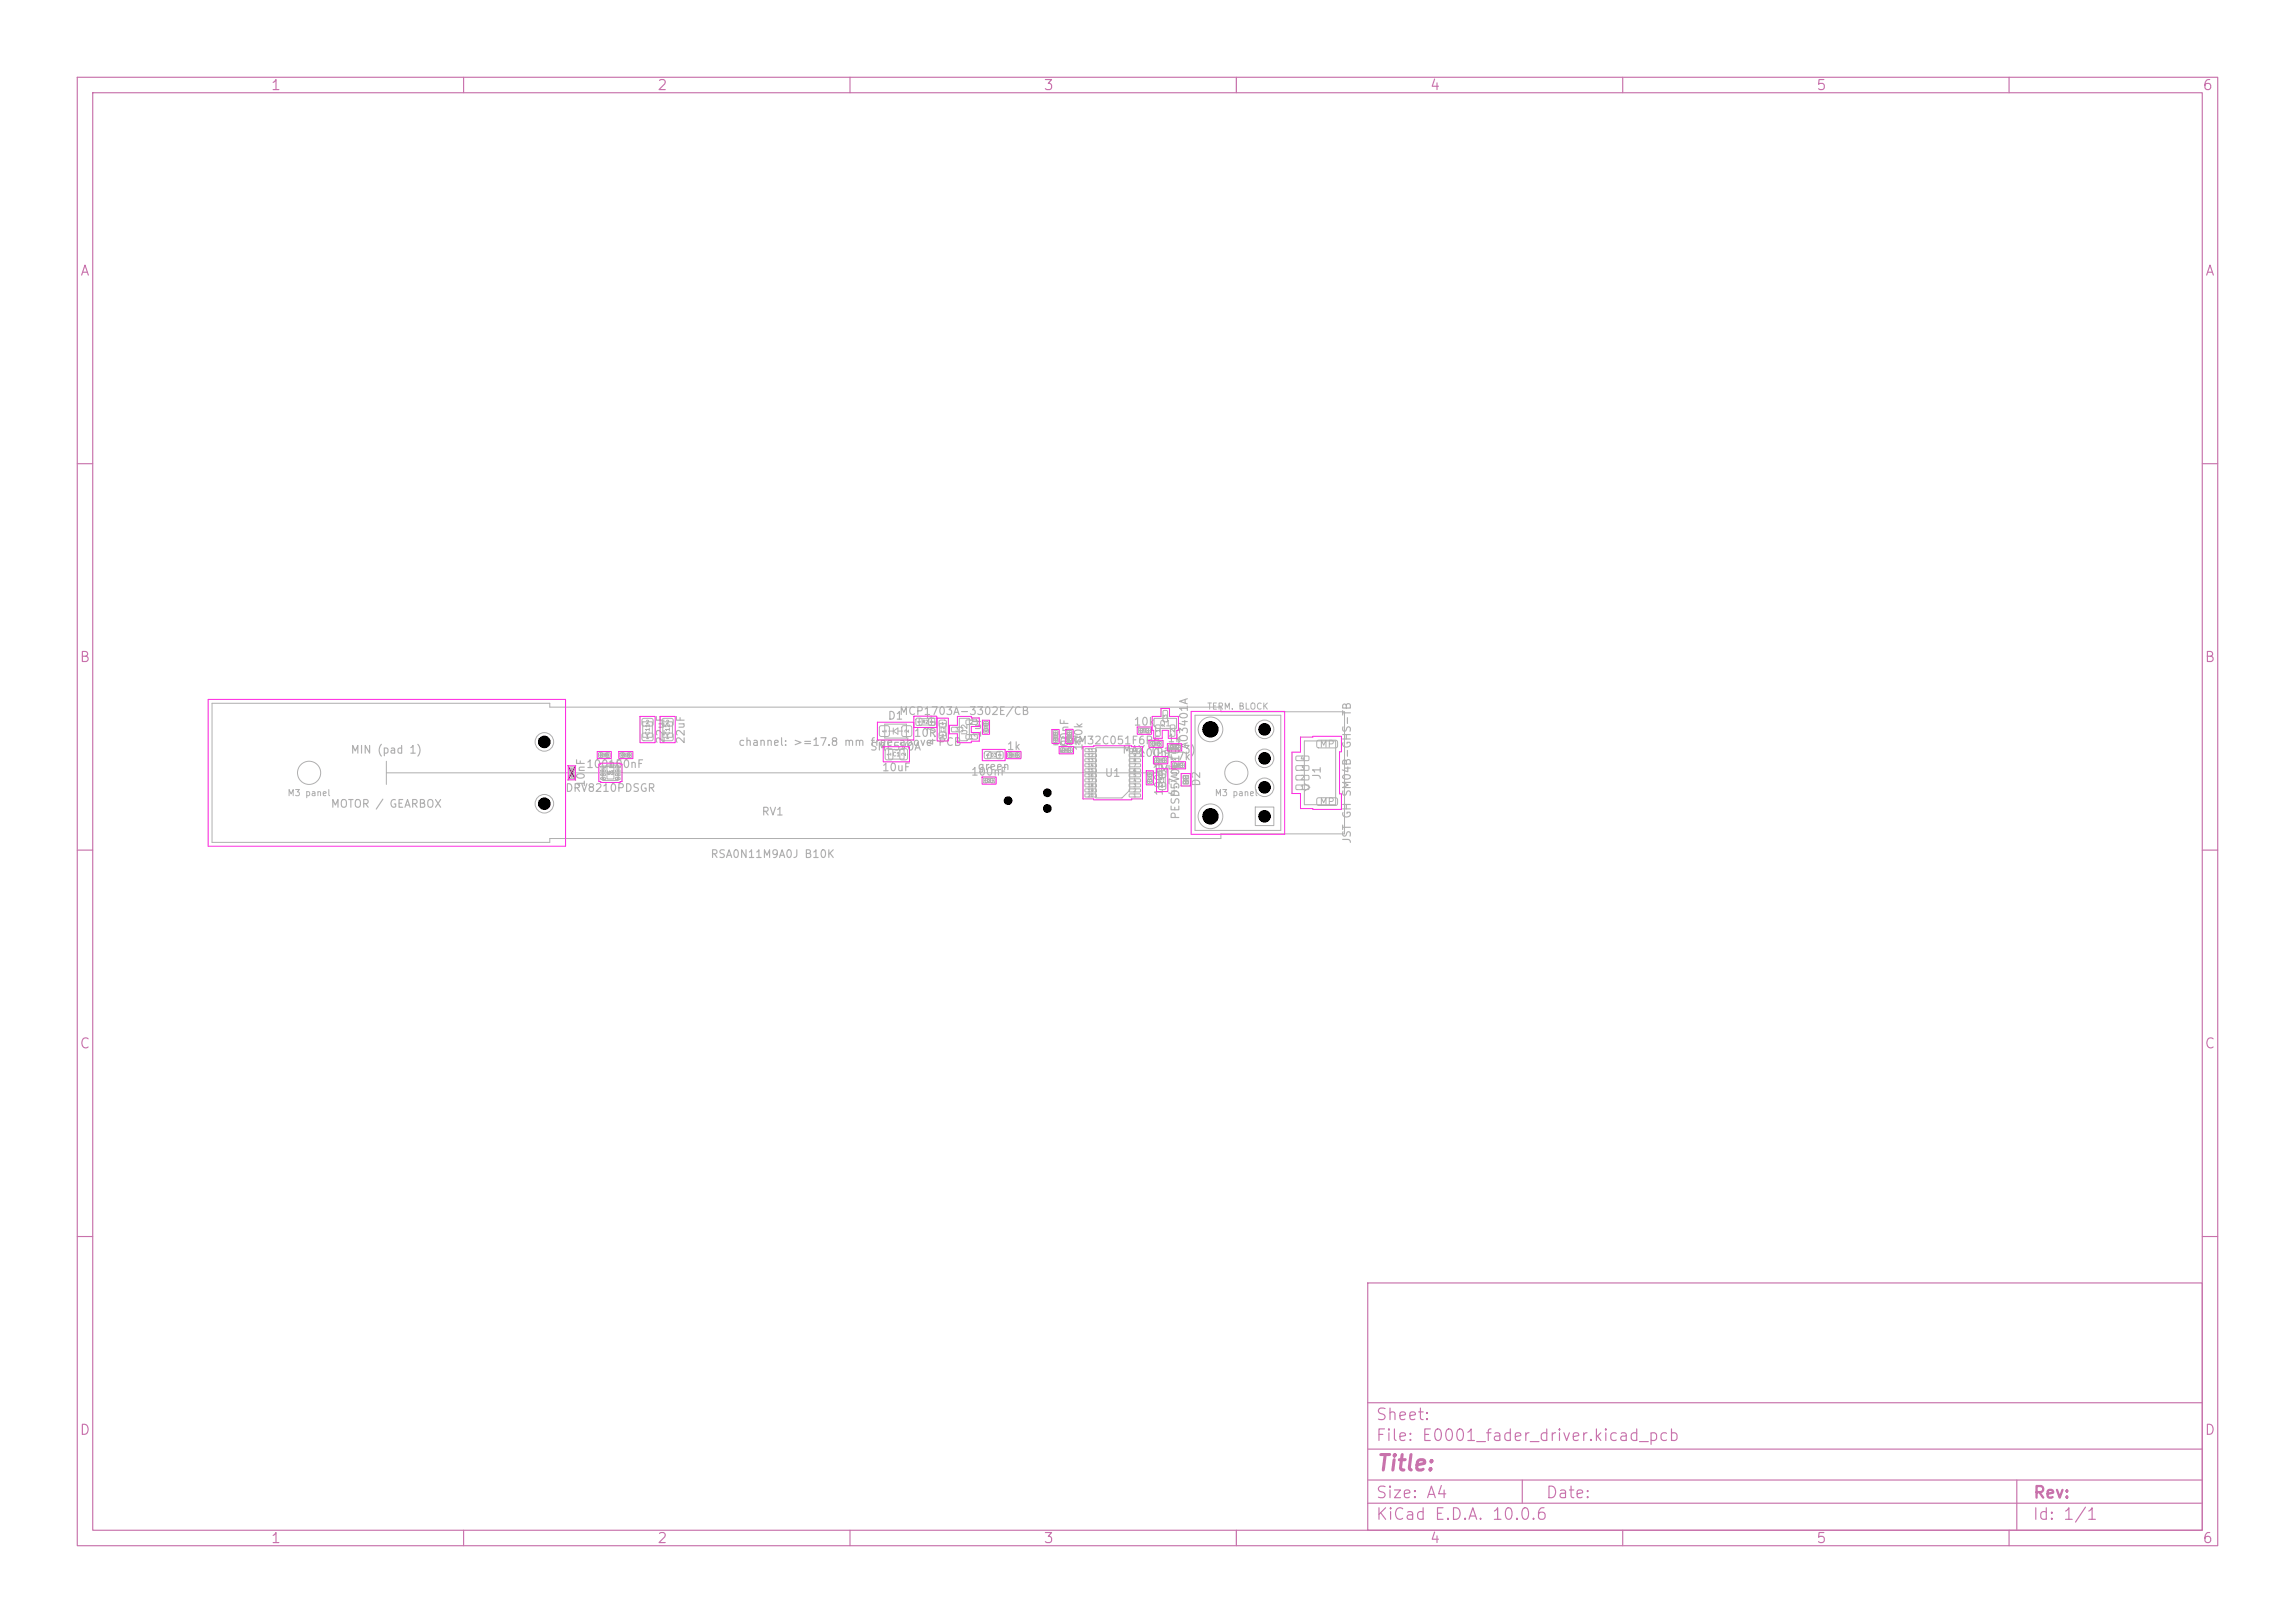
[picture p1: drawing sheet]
<svg xmlns="http://www.w3.org/2000/svg" width="297mm" height="210mm" viewBox="0 0 297 210" stroke-linecap="round" stroke-linejoin="round" font-family="sans-serif">
<defs><g id="words">
<text font-size="2" fill="#c872ab" x="178" y="190.8">Title:</text>
<g font-size="1.5" fill="#c872ab">
<text x="178" y="184.1">Sheet:</text>
<text x="178" y="186.8">File: E0001_fader_driver.kicad_pcb</text>
<text x="178" y="197">KiCad E.D.A. 10.0.6</text>
<text x="178" y="194.2">Size: A4</text>
<text x="200" y="194.2">Date:</text>
<text x="263" y="197">Id: 1/1</text>
<text x="263" y="194.2">Rev:</text>
</g>
<g font-size="1.3" fill="#c872ab">
<text x="35" y="12">1</text>
<text x="85" y="12">2</text>
<text x="135" y="12">3</text>
<text x="185" y="12">4</text>
<text x="235" y="12">5</text>
<text x="285" y="12">6</text>
<text x="10.3" y="36">A</text>
<text x="285.3" y="36">A</text>
<text x="10.2" y="86">B</text>
<text x="285.2" y="86">B</text>
<text x="10.2" y="136">C</text>
<text x="285.2" y="136">C</text>
<text x="10.2" y="186">D</text>
<text x="285.2" y="186">D</text>
<text x="35" y="200">1</text>
<text x="85" y="200">2</text>
<text x="135" y="200">3</text>
<text x="185" y="200">4</text>
<text x="235" y="200">5</text>
<text x="285" y="200">6</text>
</g>
<g font-size="1.1" fill="#afafaf">
<text x="155.6" y="95.2">FG</text>
<text x="155.6" y="106.4">FG</text>
</g>
<g font-size="1" fill="#afafaf">
<text x="114.8" y="93.4">D1</text>
<text x="116.3" y="92.8">MCP1703A-3302E/CB</text>
<text x="118.2" y="95.6">10R</text>
<text x="127.2" y="95.6" transform="rotate(-90 127.2 95.6)">1uF</text>
<text x="146.6" y="94.1">10k</text>
<text x="45.3" y="97.8">MIN (pad 1)</text>
<text x="75.8" y="99.6">100nF</text>
<text x="75.9" y="101.9" transform="rotate(-90 75.9 101.9)">10nF</text>
<text x="78.6" y="99.6">100nF</text>
<text x="86.2" y="96.3" transform="rotate(-90 86.2 96.3)">22uF</text>
<text x="88.8" y="96.3" transform="rotate(-90 88.8 96.3)">22uF</text>
<text x="95.5" y="96.8">channel: &gt;=17.8 mm free above PCB</text>
<text x="112.5" y="97.4">SMF5V0A</text>
<text x="114.1" y="100">10uF</text>
<text x="121.3" y="96.6" transform="rotate(-90 121.3 96.6)">4.7uF</text>
<text x="125.6" y="100.6">100nF</text>
<text x="126.4" y="99.9">green</text>
<text x="130.2" y="97.3">1k</text>
<text x="136.1" y="96.7">100k</text>
<text x="137.7" y="96.6">STM32C051F6P6</text>
<text x="138.5" y="97.7" transform="rotate(-90 138.5 97.7)">100nF</text>
<text x="140.3" y="97.2" transform="rotate(-90 140.3 97.2)">100k</text>
<text x="142.9" y="100.8">U1</text>
<text x="145.2" y="97.8">MAX (pad 3)</text>
<text x="147.2" y="98.2">100nF</text>
<text x="149.1" y="100.3">1M</text>
<text x="150.8" y="98.6">4.7k</text>
<text x="151" y="96.3">1k</text>
<text x="154" y="97" transform="rotate(-90 154 97)">AO3401A</text>
<text x="155.6" y="101.8" transform="rotate(-90 155.6 101.8)">D2</text>
<text x="171.2" y="101" transform="rotate(-90 171.2 101)">J1</text>
<text x="42.7" y="104.8">MOTOR / GEARBOX</text>
<text x="73.1" y="102.7">DRV8210PDSGR</text>
<text x="98.5" y="105.8">RV1</text>
<text x="150.7" y="103.1" transform="rotate(-90 150.7 103.1)">100nF</text>
<text x="152.6" y="103.1" transform="rotate(-90 152.6 103.1)">4.7uF</text>
<text x="152.9" y="106.1" transform="rotate(-90 152.9 106.1)">PESD5V0L1UL</text>
<text x="91.9" y="111.3">RSA0N11M9A0J B10K</text>
<text x="175.1" y="109.2" transform="rotate(-90 175.1 109.2)">JST GH SM04B-GHS-TB</text>
</g>
<g font-size=".9" fill="#afafaf">
<text x="170.7" y="97">MP</text>
<text x="170.7" y="104.4">MP</text>
</g>
<g font-size=".8" fill="#afafaf">
<text x="156.2" y="92">TERM. BLOCK</text>
<text x="163.2" y="95">2</text>
<text x="69.4" y="96.6">M-</text>
<text x="163.2" y="98.7">3</text>
<text x="37.1" y="103.2">M3 panel</text>
<text x="69.4" y="104.6">M+</text>
<text x="157.1" y="103.2">M3 panel</text>
<text x="163.2" y="106.2">1</text>
<text x="163.3" y="102.5">T</text>
</g>
<g font-size=".7" fill="#afafaf">
<text x="125.3" y="95.2" transform="rotate(-90 125.3 95.2)">U2</text>
<text x="150" y="94.1">Q1</text>
</g>
<g font-size=".6" fill="#afafaf">
<text x="168.2" y="101.1">2</text>
<text x="168.2" y="99.8">3</text>
<text x="168.2" y="98.6">4</text>
<text x="168.2" y="102.3">1</text>
</g>
<g font-size=".5" fill="#afafaf">
<text x="83.5" y="95.7">1</text>
<text x="83.5" y="93.8">2</text>
<text x="84.2" y="95.2" transform="rotate(-90 84.2 95.2)">C11</text>
<text x="86.1" y="95.7">1</text>
<text x="86.1" y="93.8">2</text>
<text x="86.8" y="95.2" transform="rotate(-90 86.8 95.2)">C12</text>
<text x="114.8" y="94.9" transform="rotate(-90 114.8 94.9)">1</text>
<text x="117.7" y="94.9" transform="rotate(-90 117.7 94.9)">2</text>
<text x="123.6" y="94.8">3</text>
<text x="125.5" y="95.7">1</text>
<text x="125.5" y="93.8">2</text>
<text x="150.2" y="94.8" transform="rotate(-90 150.2 94.8)">1</text>
<text x="151.2" y="92.9" transform="rotate(-90 151.2 92.9)">3</text>
<text x="152.1" y="94.8" transform="rotate(-90 152.1 94.8)">2</text>
<text x="78.4" y="100.4">U3</text>
<text x="79.4" y="100.3" transform="rotate(-90 79.4 100.3)">9</text>
<text x="115.4" y="97.9" transform="rotate(-90 115.4 97.9)">1</text>
<text x="115.5" y="98">C1</text>
<text x="117.3" y="97.9" transform="rotate(-90 117.3 97.9)">2</text>
</g>
<g font-size=".4" fill="#afafaf">
<text x="119.3" y="93.7">R2</text>
<text x="122.3" y="94.8" transform="rotate(-90 122.3 94.8)">C2</text>
<text x="128.2" y="98">D3</text>
<text x="140.7" y="97.4">11</text>
<text x="140.7" y="98">12</text>
<text x="140.7" y="98.7">13</text>
<text x="140.7" y="99.3">14</text>
<text x="140.7" y="100">15</text>
<text x="140.7" y="100.6">16</text>
<text x="140.7" y="101.3">17</text>
<text x="140.7" y="101.9">18</text>
<text x="146.4" y="97.4">10</text>
<text x="146.6" y="101.9">3</text>
<text x="146.6" y="101.3">4</text>
<text x="146.6" y="100.6">5</text>
<text x="146.6" y="100">6</text>
<text x="146.6" y="99.3">7</text>
<text x="146.6" y="98.7">8</text>
<text x="146.6" y="98">9</text>
<text x="150.7" y="101.4" transform="rotate(-90 150.7 101.4)">C5</text>
<text x="140.7" y="102.6">19</text>
<text x="140.7" y="103.2">20</text>
<text x="146.6" y="103.2">1</text>
<text x="146.6" y="102.6">2</text>
</g>
<g font-size=".3" fill="#afafaf">
<text x="119.2" y="93.6" transform="rotate(-90 119.2 93.6)">1</text>
<text x="120.8" y="93.6" transform="rotate(-90 120.8 93.6)">2</text>
<text x="121.8" y="93.9">1</text>
<text x="121.8" y="95.4">2</text>
<text x="127.8" y="94.4" transform="rotate(-90 127.8 94.4)">C3</text>
<text x="136.8" y="95.6" transform="rotate(-90 136.8 95.6)">C9</text>
<text x="138.6" y="95.6" transform="rotate(-90 138.6 95.6)">R8</text>
<text x="147.8" y="94.7">R1</text>
<text x="74.2" y="100.4" transform="rotate(-90 74.2 100.4)">C14</text>
<text x="77.8" y="97.9">C10</text>
<text x="80.6" y="97.9">C13</text>
<text x="127.7" y="101.2">C6</text>
<text x="128.1" y="97.9" transform="rotate(-90 128.1 97.9)">1</text>
<text x="129.6" y="97.9" transform="rotate(-90 129.6 97.9)">2</text>
<text x="137.7" y="97.3">R9</text>
<text x="149" y="100.9" transform="rotate(-90 149 100.9)">C4</text>
<text x="149.3" y="96.4">C7</text>
<text x="149.9" y="98.6">R6</text>
<text x="150.2" y="102">1</text>
<text x="150.2" y="100.4">2</text>
<text x="151.7" y="96.9">R7</text>
<text x="152.2" y="99.2">R5</text>
</g>
<g font-size=".2" fill="#afafaf">
<text x="127.5" y="93.8">1</text>
<text x="127.5" y="94.7">2</text>
<text x="136.5" y="95.9">1</text>
<text x="136.5" y="95">2</text>
<text x="138.3" y="96">1</text>
<text x="138.3" y="95">2</text>
<text x="147.8" y="94.7" transform="rotate(-90 147.8 94.7)">2</text>
<text x="148.8" y="94.7" transform="rotate(-90 148.8 94.7)">1</text>
<text x="73.9" y="100.6">1</text>
<text x="73.9" y="99.7">2</text>
<text x="77.9" y="97.8" transform="rotate(-90 77.9 97.8)">1</text>
<text x="77.9" y="99.4">1</text>
<text x="77.9" y="99.9">2</text>
<text x="77.9" y="100.4">3</text>
<text x="77.9" y="100.9">4</text>
<text x="78.8" y="97.8" transform="rotate(-90 78.8 97.8)">2</text>
<text x="79.8" y="100.9">5</text>
<text x="79.8" y="100.4">6</text>
<text x="79.8" y="99.9">7</text>
<text x="79.8" y="99.4">8</text>
<text x="80.7" y="97.8" transform="rotate(-90 80.7 97.8)">1</text>
<text x="81.6" y="97.8" transform="rotate(-90 81.6 97.8)">2</text>
<text x="127.7" y="101.1" transform="rotate(-90 127.7 101.1)">2</text>
<text x="128.6" y="101.1" transform="rotate(-90 128.6 101.1)">1</text>
<text x="130.9" y="97.8" transform="rotate(-90 130.9 97.8)">2</text>
<text x="131.9" y="97.8" transform="rotate(-90 131.9 97.8)">1</text>
<text x="137.7" y="97.2" transform="rotate(-90 137.7 97.2)">2</text>
<text x="138.7" y="97.2" transform="rotate(-90 138.7 97.2)">1</text>
<text x="148.7" y="101.3">1</text>
<text x="148.7" y="100.3">2</text>
<text x="149.3" y="96.4" transform="rotate(-90 149.3 96.4)">1</text>
<text x="149.9" y="98.5" transform="rotate(-90 149.9 98.5)">1</text>
<text x="150.2" y="96.4" transform="rotate(-90 150.2 96.4)">2</text>
<text x="150.9" y="98.5" transform="rotate(-90 150.9 98.5)">2</text>
<text x="151.7" y="96.8" transform="rotate(-90 151.7 96.8)">2</text>
<text x="152.2" y="99.1" transform="rotate(-90 152.2 99.1)">2</text>
<text x="152.7" y="96.8" transform="rotate(-90 152.7 96.8)">1</text>
<text x="153.2" y="99.1" transform="rotate(-90 153.2 99.1)">1</text>
<text x="153.3" y="100.7">1</text>
<text x="153.3" y="101.4">2</text>
</g>
</g></defs>
<g fill="none" stroke="#c872ab" stroke-width=".15">
<path d="M10 10h277v190h-277zM12 12h273v186h-273zM60 10v2M110 10v2M160 10v2M210 10v2M260 10v2M10 60h2M285 60h2M10 110h2M285 110h2M10 160h2"/>
<path d="M177 166h108v32h-108zM285 160h2M60 198v2M110 198v2M160 198v2M177 194.5h108M177 191.5h108M177 187.5h108M177 181.5h108M197 191.5v3M210 198v2M260 198v2"/>
<path d="M261 191.5v6.5"/>
</g>
<g fill="none" stroke="#afafaf" stroke-width=".13">
<path d="M27.4 91h43.7v.5h86.9v.6h16v15.8h-16v.6h-86.9v.5h-43.7zM50 98.5v3M73.7 99.3h.6v.5h-.6zM73.7 99.5h.6v1h-.6zM74 99.6v.8M77.5 97.4h.5v.6h-.5zM77.7 97.4h1v.6h-1zM77.8 99.1h.5v.2l-.5 .1zM77.8 99.6h.5v.2l-.5 .1zM78.4 97.4h.5v.6h-.5zM78.5 99h1.5v2h-2v-1.5zM78.6 99.2h.8v1.6h-.8z"/>
<path d="M79.7 99.6h.5v.2l-.5 .1zM79.7 99.1h.5v.2l-.5 .1zM80.3 97.4h.5v.6h-.5zM80.5 97.4h1v.6h-1zM81.2 97.4h.5v.6h-.5zM83.1 94.9l.2-.1 1.1 .1 .1 .2v.6l-.2 .1h-1.1l-.1-.2zM83.1 93h.2h1.1l.1 .2v.6l-.2 .2-1.1-.1-.1-.2zM83.2 93.4h1.2v2h-1.2zM85.7 94.9l.2-.1 1.1 .1 .1 .2v.6l-.2 .1h-1.1l-.1-.2zM85.7 93h.2h1.1l.1 .2v.6l-.2 .2-1.1-.1-.1-.2zM85.8 93.4h1.2v2h-1.2zM113.9 94l.2-.1 .9 .1 .1 .1-.1 1.1-.2 .1-.9-.1-.1-.1z"/>
<path d="M114.5 93.7h2.8v1.8h-2.8zM114.6 96.9h.7l.2 .1v1.1l-.1 .2h-.6l-.2-.1-.1-1.1zM115 94.6h.6M115 97h2v1.2h-2zM115.6 94.2v.8M115.6 94.6l.6-.4v.8zM116.2 94.6h.6M116.5 96.9h.7l.2 .1 .1 1.1-.2 .2h-.6l-.2-.1v-1.1zM116.8 94l.1-.1 1 .1 .1 .1-.1 1.1-.1 .1-1-.1-.1-.1zM118.6 93h.7v.8h-.7zM118.9 93h1.6v.8h-1.6zM120.2 93h.7v.8h-.7z"/>
<path d="M121.6 93.2h.2h.6l.1 .2-.1 .6-.2 .1-.6-.1-.1-.2zM121.6 94.8l.2-.1 .6 .1 .1 .2-.1 .6h-.2h-.6l-.1-.2zM121.6 93.6h.8v1.6h-.8zM123.2 94.1h1.3l.1 .2v.3l-.1 .1h-1.3l-.1-.2zM124.2 93h1.3v2.5l-.4 .3h-.9zM125 95.1h1.4l.1 .1v.4l-.2 .1-1.2-.1-.1-.1zM125 93.2h1.4l.1 .1v.4h-.2h-1.2l-.1-.1zM127.3 93.4h.6v.5h-.6zM127.3 94.3h.6v.5h-.6zM127.4 93.6h.4v1h-.4zM127.4 97.3h.8v.8h-.8zM128.1 97.3h1.3v.8h-1.6v-.5z"/>
<path d="M129 97.3h.8v.8h-.8zM130.5 97.4h.4v.6h-.4zM130.7 97.4h1v.6h-1zM131.5 97.4h.4v.6h-.4zM136.3 95.5h.6v.5h-.6zM136.3 94.6h.6v.5h-.6zM136.3 94.8h.6v1h-.6zM137.3 96.8h.4v.6h-.4zM137.5 96.8h1v.5h-1zM138.1 95.6h.6v.4h-.6zM138.1 94.6h.6v.4h-.6zM138.1 94.8h.6v1h-.6z"/>
<path d="M138.3 96.8h.4v.6h-.4zM140.4 96.9h1.4l.1 .3-1.4 .1zM140.4 97.6l1.4-.1 .1 .4h-1.4zM140.4 98.2h1.4l.1 .3-1.4 .1zM140.4 98.9l1.4-.1 .1 .4h-1.4zM140.4 99.5h1.4l.1 .3-1.4 .1zM141.8 96.8h4.4v5.4l-1 1h-3.4zM146.2 99.5h1.3l.1 .3-1.4 .1zM146.2 98.9l1.3-.1 .1 .4h-1.4zM146.2 98.2h1.3l.1 .3-1.4 .1zM146.2 97.6l1.3-.1 .1 .4h-1.4zM146.2 96.9h1.3l.1 .3-1.4 .1z"/>
<path d="M147.4 94.3h.4v.5h-.4zM147.6 94.3h1v.5h-1zM148.4 94.3h.4v.5h-.4zM148.5 99.9h.6v.5h-.6zM148.9 96h.5v.5h-.5zM149.1 96h1v.5h-1zM149.3 93h2.9v1.3h-2.5l-.4-.4zM149.5 98.1h.4v.6h-.4zM149.6 93.8h.4l.1 .1 .1 1.2-.1 .2h-.4l-.1-.1zM149.7 98.1h1v.5h-1zM149.8 96h.5v.5h-.5zM150 99.8l.2-.1 .6 .1 .1 .2-.1 .6h-.2h-.6l-.1-.2z"/>
<path d="M150 98.5v3M150.5 98.1h.4v.6h-.4zM150.5 92l.4-.1 .2 .1v1.3l-.1 .1h-.4l-.1-.1zM151.3 96.4h.4v.6h-.4zM151.5 96.4h1v.6h-1zM151.5 93.8h.4l.1 .1v1.2v.2h-.4l-.1-.1zM151.8 98.7h.4v.6h-.4zM152 98.8h1v.5h-1zM152.3 96.4h.4v.6h-.4zM152.8 98.7h.4v.6h-.4zM154.7 92.6h11v14.9h-11zM167.7 99.1h1.6l.1 .1v.4l-.1 .1h-1.5l-.1-.2z"/>
<path d="M167.7 97.9l1.6-.1 .1 .2v.3l-.1 .1h-1.5l-.1-.1zM168.8 95.9h4v8.2h-4zM170.5 95.8h.1h2.3l.2 .2v.6l-.2 .2h-2.3l-.2-.3zM50 100h100M73.7 100.2h.6v.5h-.6zM77.8 100.1h.5v.2l-.5 .1zM77.8 100.6h.5v.2l-.5 .1zM79.7 100.6h.5v.2l-.5 .1zM79.7 100.1h.5v.2l-.5 .1zM127.3 100.7h.5v.6h-.5zM127.5 100.8h1v.4h-1zM128.2 100.7h.5v.6h-.5z"/>
<path d="M140.4 100.2l1.4-.1 .1 .4h-1.4zM140.4 100.8h1.4l.1 .3-1.4 .1zM140.4 101.5l1.4-.1 .1 .4h-1.4zM140.4 102.1h1.4l.1 .3-1.4 .1zM140.4 102.8l1.4-.1 .1 .4h-1.4zM146.2 102.8l1.3-.1 .1 .4h-1.4zM146.2 102.1h1.3l.1 .3-1.4 .1zM146.2 101.5l1.3-.1 .1 .4h-1.4zM146.2 100.8h1.3l.1 .3-1.4 .1zM146.2 100.2l1.3-.1 .1 .4h-1.4zM148.5 100.9h.6v.5h-.6zM148.6 100.1h.4v1h-.4z"/>
<path d="M150 101.3h.2h.6l.1 .2-.1 .6-.2 .1-.6-.1-.1-.1zM150 100.1h.8v1.7h-.8zM153.1 100.4h.7v.3h-.7zM153.1 101.1h.7v.3h-.7zM153.2 100.4h.5v1h-.5zM153.2 100.8h.4M153.4 100.8l.2 .3h-.4zM153.4 100.6v.2M153.4 101.1v.1M162.5 104.4h2.4v2.4h-2.4zM167.7 101.6h1.6l.1 .1v.4l-.1 .1h-1.5l-.1-.2zM167.7 100.4l1.6-.1 .1 .2v.3l-.1 .1h-1.5l-.1-.1z"/>
<path d="M168.8 101.4l.7 .5-.7 .5M170.5 103.3l.1-.1h2.3l.2 .3v.6l-.2 .1h-2.3l-.2-.2z"/>
<circle cx="40" cy="100" r="1.5"/>
<circle cx="70.5" cy="96" r="1.2"/>
<circle cx="156.6" cy="94.4" r="1.6"/>
<circle cx="160" cy="100" r="1.5"/>
<circle cx="163.6" cy="94.4" r="1.2"/>
<circle cx="163.7" cy="98.1" r="1.2"/>
<circle cx="70.5" cy="104" r="1.2"/>
<circle cx="130.5" cy="103.6" r=".5"/>
<circle cx="135.5" cy="102.6" r=".5"/>
<circle cx="135.5" cy="104.6" r=".5"/>
<circle cx="156.6" cy="105.6" r="1.6"/>
<circle cx="163.7" cy="101.9" r="1.2"/>
</g>
<path d="M73.5 99l1 2M74.5 99l-1 2" fill="none" stroke="#e12e31" stroke-width=".13"/>
<g fill="none" stroke="#ff26e2" stroke-width=".13">
<path d="M26.9 90.5h46.3v19h-46.3zM73.5 99.1h1v1.8h-1zM77.3 97.2h1.8v1h-1.8zM77.5 98.9h.2v-.1h2.5v.1h.3v2.2h-.3v.2h-2.5v-.2h-.2zM80.1 97.2h1.8v1h-1.8zM82.8 92.7h2v3.4h-2zM85.4 92.7h2v3.4h-2zM113.5 93.5h4.7v2.3h-4.7zM114.3 96.6h3.4v2h-3.4zM118.3 92.7h2.9v1.4h-2.9zM121.3 92.9h1.4v3h-1.4zM123.9 92.7h1.8v.2h1v1.1h-1v.8h1v1.1h-1v.2h-1.8v-1.1h-1v-1.1h1z"/>
<path d="M127.1 97h3v1.4h-3zM127.1 93.2h1v1.8h-1zM130.3 97.2h1.8v1h-1.8zM136.1 94.4h1v1.8h-1zM137.1 96.6h1.8v.9h-1.8zM137.9 94.4h1v1.8h-1zM140.1 96.6h1.5v-.1h4.8v.1h1.4v6.8h-1.4v.1h-4.8v-.1h-1.5zM147.2 94.1h1.8v.9h-1.8zM148.3 99.7h1v1.9h-1zM148.7 95.8h1.8v.9h-1.8zM149.1 92.7h1.1v-1h1.1v1h1.2v1.8h-.2v1h-1.1v-1h-.8v1h-1.1v-1h-.2zM149.3 97.9h1.8v.9h-1.8z"/>
<path d="M149.7 99.5h1.4v2.9h-1.4zM151.1 96.2h1.8v1h-1.8zM151.6 98.6h1.8v.9h-1.8zM154.1 92.1h12.2v15.9h-12.2zM168.3 95.4h1.6v-.1h3.7v2h-.3v5.4h.3v2h-3.7v-.1h-1.6v-1.9h-1.1v-5.4h1.1zM127.1 100.5h1.8v1h-1.8zM152.8 100.1h1.2v1.6h-1.2z"/>
</g>
<g fill="#000" stroke="#000" stroke-width=".13">
<circle cx="70.4" cy="96" r=".75"/>
<circle cx="156.6" cy="94.4" r="1"/>
<circle cx="163.7" cy="98.1" r=".75"/>
<circle cx="163.7" cy="94.4" r=".75"/>
<circle cx="70.4" cy="104" r=".75"/>
<circle cx="130.5" cy="103.6" r=".5"/>
<circle cx="135.5" cy="102.6" r=".5"/>
<circle cx="135.5" cy="104.6" r=".5"/>
<circle cx="156.6" cy="105.6" r="1"/>
<circle cx="163.6" cy="105.6" r=".75"/>
<circle cx="163.7" cy="101.9" r=".75"/>
</g>
<use href="#words"/>
</svg>
